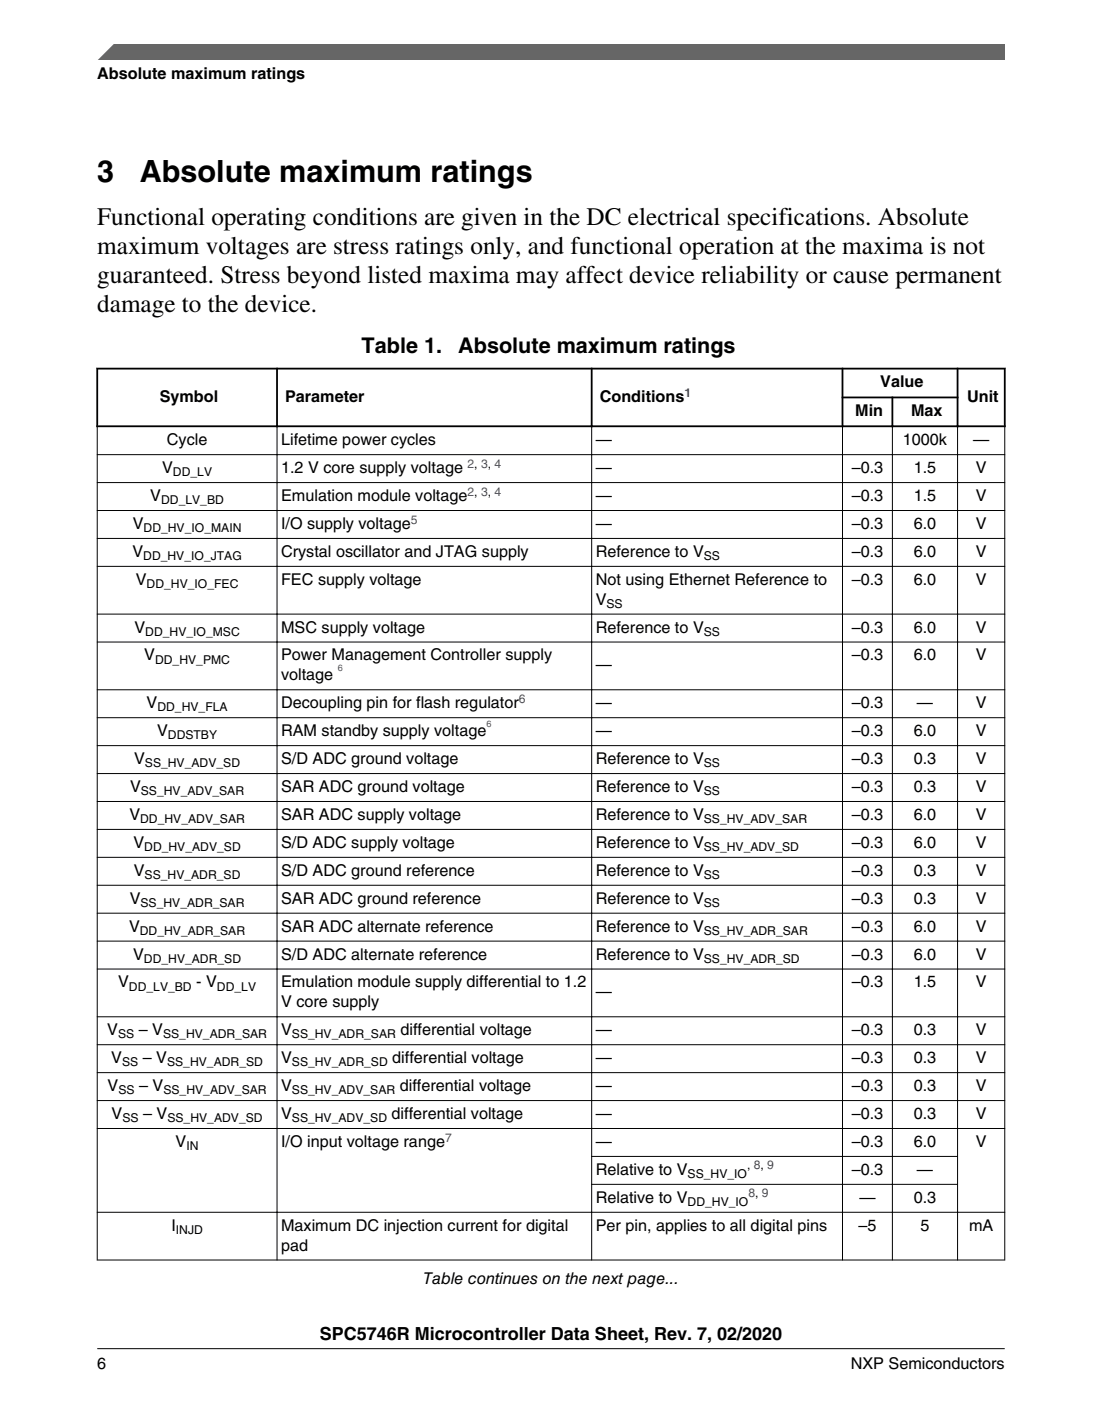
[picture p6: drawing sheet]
<svg xmlns="http://www.w3.org/2000/svg" width="216mm" height="274mm" viewBox="0 0 216 274" stroke-linecap="round" stroke-linejoin="round" font-family="sans-serif">
<defs><g id="words">
<g font-size="6">
<text x="19" y="35.6">3</text>
<text x="27.4" y="35.6">Absolute maximum ratings</text>
</g>
<g font-size="4.9">
<text x="19" y="44.1">Functional operating conditions are given in the DC electrical specifications. Absolute</text>
<text x="19" y="49.8">maximum voltages are stress ratings only, and functional operation at the maxima is not</text>
<text x="19" y="55.4">guaranteed. Stress beyond listed maxima may affect device reliability or cause permanent</text>
<text x="19" y="61.1">damage to the device.</text>
</g>
<g font-size="4.2">
<text x="70.8" y="69.1">Table 1.</text>
<text x="89.8" y="69.1">Absolute maximum ratings</text>
</g>
<text font-size="3.5" x="62.7" y="262.3">SPC5746R Microcontroller Data Sheet, Rev. 7, 02/2020</text>
<g font-size="3.2">
<text x="19" y="15.5">Absolute maximum ratings</text>
<text x="172.4" y="75.9">Value</text>
<text x="31.3" y="78.8">Symbol</text>
<text x="55.9" y="78.8">Parameter</text>
<text x="117.5" y="78.8">Conditions</text>
<text x="167.6" y="81.5">Min</text>
<text x="178.5" y="81.5">Max</text>
<text x="189.5" y="78.8">Unit</text>
<text x="32.7" y="87.2">Cycle</text>
<text x="55.1" y="87.2">Lifetime power cycles</text>
<text x="116.7" y="87.2">—</text>
<text x="176.9" y="87.2">1000k</text>
<text x="190.6" y="87.2">—</text>
<text x="31.8" y="92.6">V</text>
<text x="55.1" y="92.6">1.2 V core supply voltage</text>
<text x="116.7" y="92.6">—</text>
<text x="166.9" y="92.6">–0.3</text>
<text x="179" y="92.6">1.5</text>
<text x="191.2" y="92.6">V</text>
<text x="29.5" y="98.1">V</text>
<text x="55.1" y="98.1">Emulation module voltage</text>
<text x="116.7" y="98.1">—</text>
<text x="166.9" y="98.1">–0.3</text>
<text x="179" y="98.1">1.5</text>
<text x="191.2" y="98.1">V</text>
<text x="26" y="103.6">V</text>
<text x="55.1" y="103.6">I/O supply voltage</text>
<text x="116.7" y="103.6">—</text>
<text x="166.9" y="103.6">–0.3</text>
<text x="179" y="103.6">6.0</text>
<text x="191.2" y="103.6">V</text>
<text x="25.9" y="109">V</text>
<text x="55.1" y="109">Crystal oscillator and JTAG supply</text>
<text x="116.7" y="109">Reference to V</text>
<text x="166.9" y="109">–0.3</text>
<text x="179" y="109">6.0</text>
<text x="191.2" y="109">V</text>
<text x="26.6" y="114.5">V</text>
<text x="55.1" y="114.5">FEC supply voltage</text>
<text x="116.7" y="114.5">Not using Ethernet Reference to</text>
<text x="116.7" y="118.4">V</text>
<text x="166.9" y="114.5">–0.3</text>
<text x="179" y="114.5">6.0</text>
<text x="191.2" y="114.5">V</text>
<text x="26.3" y="123.9">V</text>
<text x="55.1" y="123.9">MSC supply voltage</text>
<text x="116.7" y="123.9">Reference to V</text>
<text x="166.9" y="123.9">–0.3</text>
<text x="179" y="123.9">6.0</text>
<text x="191.2" y="123.9">V</text>
<text x="28.3" y="129.3">V</text>
<text x="55.1" y="129.3">Power Management Controller supply</text>
<text x="116.7" y="131.3">—</text>
<text x="166.9" y="129.3">–0.3</text>
<text x="179" y="129.3">6.0</text>
<text x="191.2" y="129.3">V</text>
<text x="55.1" y="133.2">voltage</text>
<text x="28.7" y="138.7">V</text>
<text x="55.1" y="138.7">Decoupling pin for flash regulator</text>
<text x="116.7" y="138.7">—</text>
<text x="166.9" y="138.7">–0.3</text>
<text x="179.6" y="138.7">—</text>
<text x="191.2" y="138.7">V</text>
<text x="26.3" y="149.6">V</text>
<text x="30.8" y="144.1">V</text>
<text x="55.1" y="144.1">RAM standby supply voltage</text>
<text x="55.1" y="149.6">S/D ADC ground voltage</text>
<text x="116.7" y="144.1">—</text>
<text x="116.7" y="149.6">Reference to V</text>
<text x="166.9" y="144.1">–0.3</text>
<text x="166.9" y="149.6">–0.3</text>
<text x="179" y="144.1">6.0</text>
<text x="179" y="149.6">0.3</text>
<text x="191.2" y="144.1">V</text>
<text x="191.2" y="149.6">V</text>
<text x="25.5" y="155.1">V</text>
<text x="55.1" y="155.1">SAR ADC ground voltage</text>
<text x="116.7" y="155.1">Reference to V</text>
<text x="166.9" y="155.1">–0.3</text>
<text x="179" y="155.1">0.3</text>
<text x="191.2" y="155.1">V</text>
<text x="25.3" y="160.5">V</text>
<text x="55.1" y="160.5">SAR ADC supply voltage</text>
<text x="116.7" y="160.5">Reference to V</text>
<text x="166.9" y="160.5">–0.3</text>
<text x="179" y="160.5">6.0</text>
<text x="191.2" y="160.5">V</text>
<text x="26.1" y="166">V</text>
<text x="55.1" y="166">S/D ADC supply voltage</text>
<text x="116.7" y="166">Reference to V</text>
<text x="166.9" y="166">–0.3</text>
<text x="179" y="166">6.0</text>
<text x="191.2" y="166">V</text>
<text x="26.2" y="171.5">V</text>
<text x="55.1" y="171.5">S/D ADC ground reference</text>
<text x="116.7" y="171.5">Reference to V</text>
<text x="166.9" y="171.5">–0.3</text>
<text x="179" y="171.5">0.3</text>
<text x="191.2" y="171.5">V</text>
<text x="25.4" y="176.9">V</text>
<text x="55.1" y="176.9">SAR ADC ground reference</text>
<text x="116.7" y="176.9">Reference to V</text>
<text x="166.9" y="176.9">–0.3</text>
<text x="179" y="176.9">0.3</text>
<text x="191.2" y="176.9">V</text>
<text x="25.3" y="182.4">V</text>
<text x="55.1" y="182.4">SAR ADC alternate reference</text>
<text x="116.7" y="182.4">Reference to V</text>
<text x="166.9" y="182.4">–0.3</text>
<text x="179" y="182.4">6.0</text>
<text x="191.2" y="182.4">V</text>
<text x="26.1" y="187.9">V</text>
<text x="55.1" y="187.9">S/D ADC alternate reference</text>
<text x="116.7" y="187.9">Reference to V</text>
<text x="166.9" y="187.9">–0.3</text>
<text x="179" y="187.9">6.0</text>
<text x="191.2" y="187.9">V</text>
<text x="23.1" y="193.3">V</text>
<text x="38.4" y="193.3">- V</text>
<text x="55.1" y="193.3">Emulation module supply differential to 1.2</text>
<text x="55.1" y="197.2">V core supply</text>
<text x="116.7" y="195.3">—</text>
<text x="166.9" y="193.3">–0.3</text>
<text x="179" y="193.3">1.5</text>
<text x="191.2" y="193.3">V</text>
<text x="21" y="202.7">V</text>
<text x="27.2" y="202.7">– V</text>
<text x="55.1" y="202.7">V</text>
<text x="78.4" y="202.7">differential voltage</text>
<text x="116.7" y="202.7">—</text>
<text x="166.9" y="202.7">–0.3</text>
<text x="179" y="202.7">0.3</text>
<text x="191.2" y="202.7">V</text>
<text x="21.8" y="208.2">V</text>
<text x="28" y="208.2">– V</text>
<text x="55.1" y="208.2">V</text>
<text x="76.9" y="208.2">differential voltage</text>
<text x="116.7" y="208.2">—</text>
<text x="166.9" y="208.2">–0.3</text>
<text x="179" y="208.2">0.3</text>
<text x="191.2" y="208.2">V</text>
<text x="21.1" y="213.6">V</text>
<text x="27.2" y="213.6">– V</text>
<text x="55.1" y="213.6">V</text>
<text x="78.3" y="213.6">differential voltage</text>
<text x="116.7" y="213.6">—</text>
<text x="166.9" y="213.6">–0.3</text>
<text x="179" y="213.6">0.3</text>
<text x="191.2" y="213.6">V</text>
<text x="21.9" y="219.1">V</text>
<text x="28" y="219.1">– V</text>
<text x="55.1" y="219.1">V</text>
<text x="76.7" y="219.1">differential voltage</text>
<text x="116.7" y="219.1">—</text>
<text x="166.9" y="219.1">–0.3</text>
<text x="179" y="219.1">0.3</text>
<text x="191.2" y="219.1">V</text>
<text x="34.4" y="224.6">V</text>
<text x="55.1" y="224.6">I/O input voltage range</text>
<text x="116.7" y="224.6">—</text>
<text x="166.9" y="224.6">–0.3</text>
<text x="179" y="224.6">6.0</text>
<text x="191.2" y="224.6">V</text>
<text x="116.7" y="230">Relative to V</text>
<text x="166.9" y="230">–0.3</text>
<text x="179.6" y="230">—</text>
<text x="116.7" y="235.5">Relative to V</text>
<text x="168.4" y="235.5">—</text>
<text x="179" y="235.5">0.3</text>
<text x="33.6" y="241">I</text>
<text x="55.1" y="241">Maximum DC injection current for digital</text>
<text x="55.1" y="244.9">pad</text>
<text x="116.7" y="241">Per pin, applies to all digital pins</text>
<text x="168.2" y="241">–5</text>
<text x="180.3" y="241">5</text>
<text x="189.8" y="241">mA</text>
<text x="82.9" y="251.4">Table continues on the next page...</text>
<text x="19" y="268">6</text>
<text x="166.7" y="268">NXP Semiconductors</text>
</g>
<g font-size="2.4" fill="#00f">
<text x="134.1" y="77.7">1</text>
<text x="91.6" y="91.6">2, 3, 4</text>
<text x="91.6" y="97">2, 3, 4</text>
<text x="80.5" y="102.5">5</text>
<text x="101.7" y="137.6">6</text>
<text x="87.2" y="223.5">7</text>
<text x="146.6" y="234.4">8, 9</text>
</g>
<g font-size="2.4">
<text x="33.9" y="93.3">DD_LV</text>
<text x="31.6" y="98.7">DD_LV_BD</text>
<text x="28.1" y="104.2">DD_HV_IO_MAIN</text>
<text x="28.1" y="109.7">DD_HV_IO_JTAG</text>
<text x="137.9" y="109.7">SS</text>
<text x="28.7" y="115.1">DD_HV_IO_FEC</text>
<text x="118.8" y="119">SS</text>
<text x="28.5" y="124.5">DD_HV_IO_MSC</text>
<text x="137.9" y="124.5">SS</text>
<text x="30.4" y="130">DD_HV_PMC</text>
<text x="30.8" y="139.3">DD_HV_FLA</text>
<text x="32.9" y="144.8">DDSTBY</text>
<text x="27.6" y="155.7">SS_HV_ADV_SAR</text>
<text x="28.4" y="150.2">SS_HV_ADV_SD</text>
<text x="137.9" y="150.2">SS</text>
<text x="137.9" y="155.7">SS</text>
<text x="27.5" y="161.2">DD_HV_ADV_SAR</text>
<text x="137.9" y="161.2">SS_HV_ADV_SAR</text>
<text x="28.3" y="166.6">DD_HV_ADV_SD</text>
<text x="137.9" y="166.6">SS_HV_ADV_SD</text>
<text x="28.3" y="172.1">SS_HV_ADR_SD</text>
<text x="137.9" y="172.1">SS</text>
<text x="27.5" y="177.6">SS_HV_ADR_SAR</text>
<text x="137.9" y="177.6">SS</text>
<text x="27.4" y="183">DD_HV_ADR_SAR</text>
<text x="137.9" y="183">SS_HV_ADR_SAR</text>
<text x="28.2" y="188.5">DD_HV_ADR_SD</text>
<text x="137.9" y="188.5">SS_HV_ADR_SD</text>
<text x="25.3" y="194">DD_LV_BD</text>
<text x="42.5" y="194">DD_LV</text>
<text x="23.1" y="203.3">SS</text>
<text x="31.9" y="203.3">SS_HV_ADR_SAR</text>
<text x="57.2" y="203.3">SS_HV_ADR_SAR</text>
<text x="23.9" y="208.8">SS</text>
<text x="32.7" y="208.8">SS_HV_ADR_SD</text>
<text x="57.2" y="208.8">SS_HV_ADR_SD</text>
<text x="23.2" y="214.3">SS</text>
<text x="32" y="214.3">SS_HV_ADV_SAR</text>
<text x="57.2" y="214.3">SS_HV_ADV_SAR</text>
<text x="24" y="219.7">SS</text>
<text x="32.8" y="219.7">SS_HV_ADV_SD</text>
<text x="57.2" y="219.7">SS_HV_ADV_SD</text>
<text x="36.5" y="225.2">IN</text>
<text x="134.7" y="230.7">SS_HV_IO</text>
<text x="146.4" y="229">, 8, 9</text>
<text x="134.7" y="236.1">DD_HV_IO</text>
<text x="34.5" y="241.6">INJD</text>
</g>
<g font-size="1.8" fill="#00f">
<text x="66.2" y="131.3">6</text>
<text x="95.3" y="142.3">6</text>
</g>
</g></defs>
<path d="M18.9 72.2h178.1M19 72v11.6M54.3 72v11.6M115.9 72v11.6M164.9 77.8h22.9M165.1 72v11.6M174.8 77.6v6M187.6 72v11.6M196.8 72v11.6M18.9 83.5h178.1" fill="none" stroke="#000" stroke-width=".35"/>
<g fill="none" stroke="#000" stroke-width=".2">
<path d="M19 89h177.9M19 94.5h177.9M19 100h177.9M19 83.6v163.2M54.3 83.3v163.5M115.9 83.3v163.5M165.1 83.3v163.5M174.8 83.3v163.5M187.6 83.3v163.5M196.8 83.6v163.2M19 105.4h177.9M19 110.9h177.9"/>
<path d="M19 120.2h177.9M19 125.7h177.9M19 135.1h177.9M19 140.5h177.9M19 146h177.9M19 151.5h177.9M19 156.9h177.9M19 162.4h177.9M19 167.9h177.9M19 173.3h177.9M19 178.8h177.9M19 184.3h177.9"/>
<path d="M19 189.7h177.9M19 199.1h177.9M19 204.6h177.9M19 210h177.9M19 215.5h177.9M19 221h177.9M19 237.4h177.9M115.8 226.4h71.9M115.8 231.9h71.9M19 246.7h177.9"/>
</g>
<path d="M19 11.7l5.7-3.1 172.2 .1v3z" fill="#666"/>
<path d="M22.5 8.6l-3.1 3.1" fill="none" stroke="#666" stroke-width=".28"/>
<path d="M19 264.1h177.8" fill="none" stroke="#000" stroke-width=".2"/>
<use href="#words"/>
</svg>
